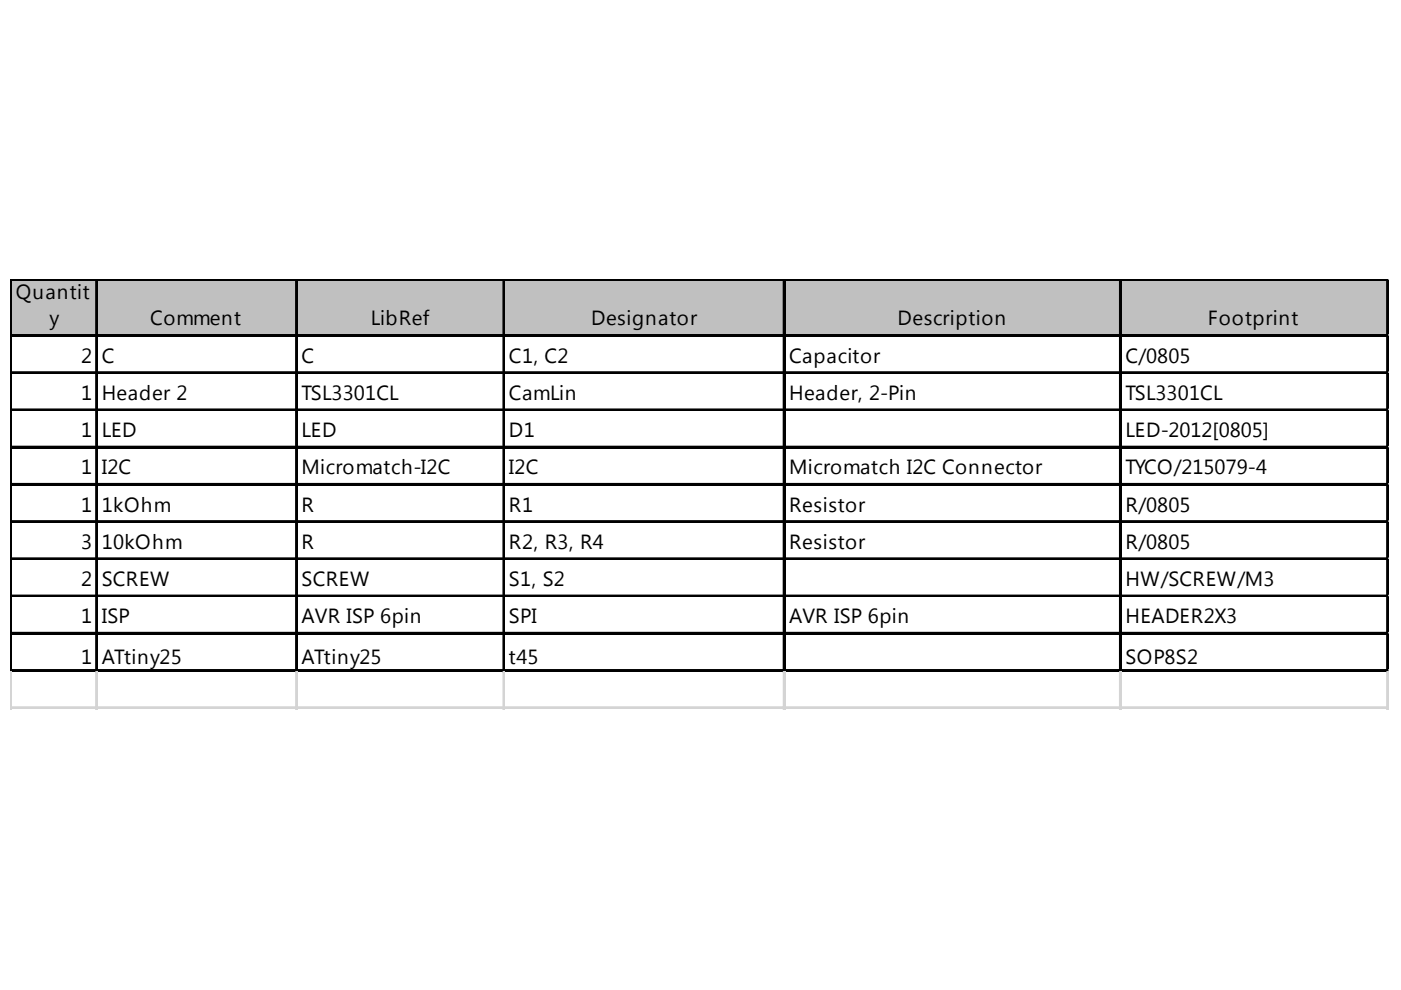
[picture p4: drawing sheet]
<svg xmlns="http://www.w3.org/2000/svg" width="297mm" height="210mm" viewBox="0 0 297 210" stroke-linecap="round" stroke-linejoin="round" font-family="sans-serif">
<defs><g id="words">
<g font-size="4.3">
<text x="3.3" y="63.5">Quantit</text>
<text x="10.5" y="69">y</text>
<text x="31.9" y="69">Comment</text>
<text x="78.6" y="69">LibRef</text>
<text x="125.3" y="69">Designator</text>
<text x="190.3" y="69">Description</text>
<text x="256.1" y="69">Footprint</text>
<text x="17.2" y="76.9">2</text>
<text x="21.6" y="76.9">C</text>
<text x="63.9" y="76.9">C</text>
<text x="107.9" y="76.9">C1, C2</text>
<text x="167.3" y="76.9">Capacitor</text>
<text x="238.6" y="76.9">C/0805</text>
<text x="17.2" y="84.8">1</text>
<text x="21.6" y="84.8">Header 2</text>
<text x="63.9" y="84.8">TSL3301CL</text>
<text x="107.9" y="84.8">CamLin</text>
<text x="167.3" y="84.8">Header, 2-Pin</text>
<text x="238.6" y="84.8">TSL3301CL</text>
<text x="17.2" y="92.7">1</text>
<text x="21.6" y="92.7">LED</text>
<text x="63.9" y="92.7">LED</text>
<text x="107.9" y="92.7">D1</text>
<text x="238.6" y="92.7">LED-2012[0805]</text>
<text x="17.2" y="100.6">1</text>
<text x="21.6" y="100.6">I2C</text>
<text x="63.9" y="100.6">Micromatch-I2C</text>
<text x="107.9" y="100.6">I2C</text>
<text x="167.3" y="100.6">Micromatch I2C Connector</text>
<text x="238.6" y="100.6">TYCO/215079-4</text>
<text x="17.2" y="108.5">1</text>
<text x="21.6" y="108.5">1kOhm</text>
<text x="63.9" y="108.5">R</text>
<text x="107.9" y="108.5">R1</text>
<text x="167.3" y="108.5">Resistor</text>
<text x="238.6" y="108.5">R/0805</text>
<text x="17.2" y="116.3">3</text>
<text x="21.6" y="116.3">10kOhm</text>
<text x="63.9" y="116.3">R</text>
<text x="107.9" y="116.3">R2, R3, R4</text>
<text x="167.3" y="116.3">Resistor</text>
<text x="238.6" y="116.3">R/0805</text>
<text x="17.2" y="124.2">2</text>
<text x="21.6" y="124.2">SCREW</text>
<text x="63.9" y="124.2">SCREW</text>
<text x="107.9" y="124.2">S1, S2</text>
<text x="238.6" y="124.2">HW/SCREW/M3</text>
<text x="17.2" y="132.1">1</text>
<text x="21.6" y="132.1">ISP</text>
<text x="63.9" y="132.1">AVR ISP 6pin</text>
<text x="107.9" y="132.1">SPI</text>
<text x="167.3" y="132.1">AVR ISP 6pin</text>
<text x="238.6" y="132.1">HEADER2X3</text>
<text x="17.2" y="140.8">1</text>
<text x="21.6" y="140.8">ATtiny25</text>
<text x="63.9" y="140.8">ATtiny25</text>
<text x="107.9" y="140.8">t45</text>
<text x="238.6" y="140.8">SOP8S2</text>
</g>
</g></defs>
<path d="M2.5 59.5h292v11.9h-292z" fill="#c0c0c0"/>
<g fill="none" stroke="#000" stroke-width=".4">
<path d="M2.2 59.2v83.2M2.4 59.2v83.2M2.6 59.2h291.9M20.4 59.6v82.8M20.6 59.6v82.8M62.8 59.6v82.8M63 59.6v82.8M106.7 59.6v82.8M106.9 59.6v82.8M166.1 59.6v82.8M166.3 59.6v82.8M237.4 59.6v82.8"/>
<path d="M237.6 59.6v82.8M294.1 59.6v82.8M294.3 59.6v82.8M2.6 71h291.9M2.6 78.9h291.9M2.6 86.8h291.9M2.6 94.7h291.9M2.6 102.6h291.9M2.6 110.5h291.9M2.6 118.4h291.9M2.6 126.3h291.9M2.6 134.2h291.9"/>
<path d="M2.6 142h291.9"/>
</g>
<path d="M2.6 59.4h291.9M2.6 71.2h291.9M2.6 79.1h291.9M2.6 87h291.9M2.6 94.9h291.9M2.6 102.8h291.9M2.6 110.7h291.9M2.6 118.6h291.9M2.6 126.5h291.9M2.6 134.4h291.9M2.6 142.2h291.9" fill="none" stroke="#000" stroke-width=".39"/>
<g fill="none" stroke="#d4d4d4" stroke-width=".4">
<path d="M294.5 59.2h.1M2.2 142.4v8M2.4 142.4v8M20.4 142.4v8M20.6 142.4v8M62.8 142.4v8M63 142.4v8M106.7 142.4v8M106.9 142.4v8M166.1 142.4v8M166.3 142.4v8M237.4 142.4v8"/>
<path d="M237.6 142.4v8M294.1 142.4v8M294.3 142.4v8"/>
</g>
<path d="M294.5 59.2v.4z" fill="#d4d4d4"/>
<path d="M294.5 71h.1" fill="none" stroke="#d4d4d4" stroke-width=".4"/>
<path d="M294.5 71v.4z" fill="#d4d4d4"/>
<path d="M294.5 78.9h.1" fill="none" stroke="#d4d4d4" stroke-width=".4"/>
<path d="M294.5 78.9v.4z" fill="#d4d4d4"/>
<path d="M294.5 86.8h.1" fill="none" stroke="#d4d4d4" stroke-width=".4"/>
<path d="M294.5 86.8v.4z" fill="#d4d4d4"/>
<path d="M294.5 94.7h.1" fill="none" stroke="#d4d4d4" stroke-width=".4"/>
<path d="M294.5 94.7v.4z" fill="#d4d4d4"/>
<path d="M294.5 102.6h.1" fill="none" stroke="#d4d4d4" stroke-width=".4"/>
<path d="M294.5 102.6v.4z" fill="#d4d4d4"/>
<path d="M294.5 110.5h.1" fill="none" stroke="#d4d4d4" stroke-width=".4"/>
<path d="M294.5 110.5v.4z" fill="#d4d4d4"/>
<path d="M294.5 118.4h.1" fill="none" stroke="#d4d4d4" stroke-width=".4"/>
<path d="M294.5 118.4v.4z" fill="#d4d4d4"/>
<path d="M294.5 126.3h.1" fill="none" stroke="#d4d4d4" stroke-width=".4"/>
<path d="M294.5 126.3v.4z" fill="#d4d4d4"/>
<path d="M294.5 134.2h.1" fill="none" stroke="#d4d4d4" stroke-width=".4"/>
<path d="M294.5 134.2v.4z" fill="#d4d4d4"/>
<path d="M294.5 142h.1" fill="none" stroke="#d4d4d4" stroke-width=".4"/>
<path d="M294.5 142v.4z" fill="#d4d4d4"/>
<path d="M2.2 149.9h292.3" fill="none" stroke="#d4d4d4" stroke-width=".4"/>
<path d="M2.2 150.1h292.3" fill="none" stroke="#d4d4d4" stroke-width=".39"/>
<use href="#words"/>
</svg>
